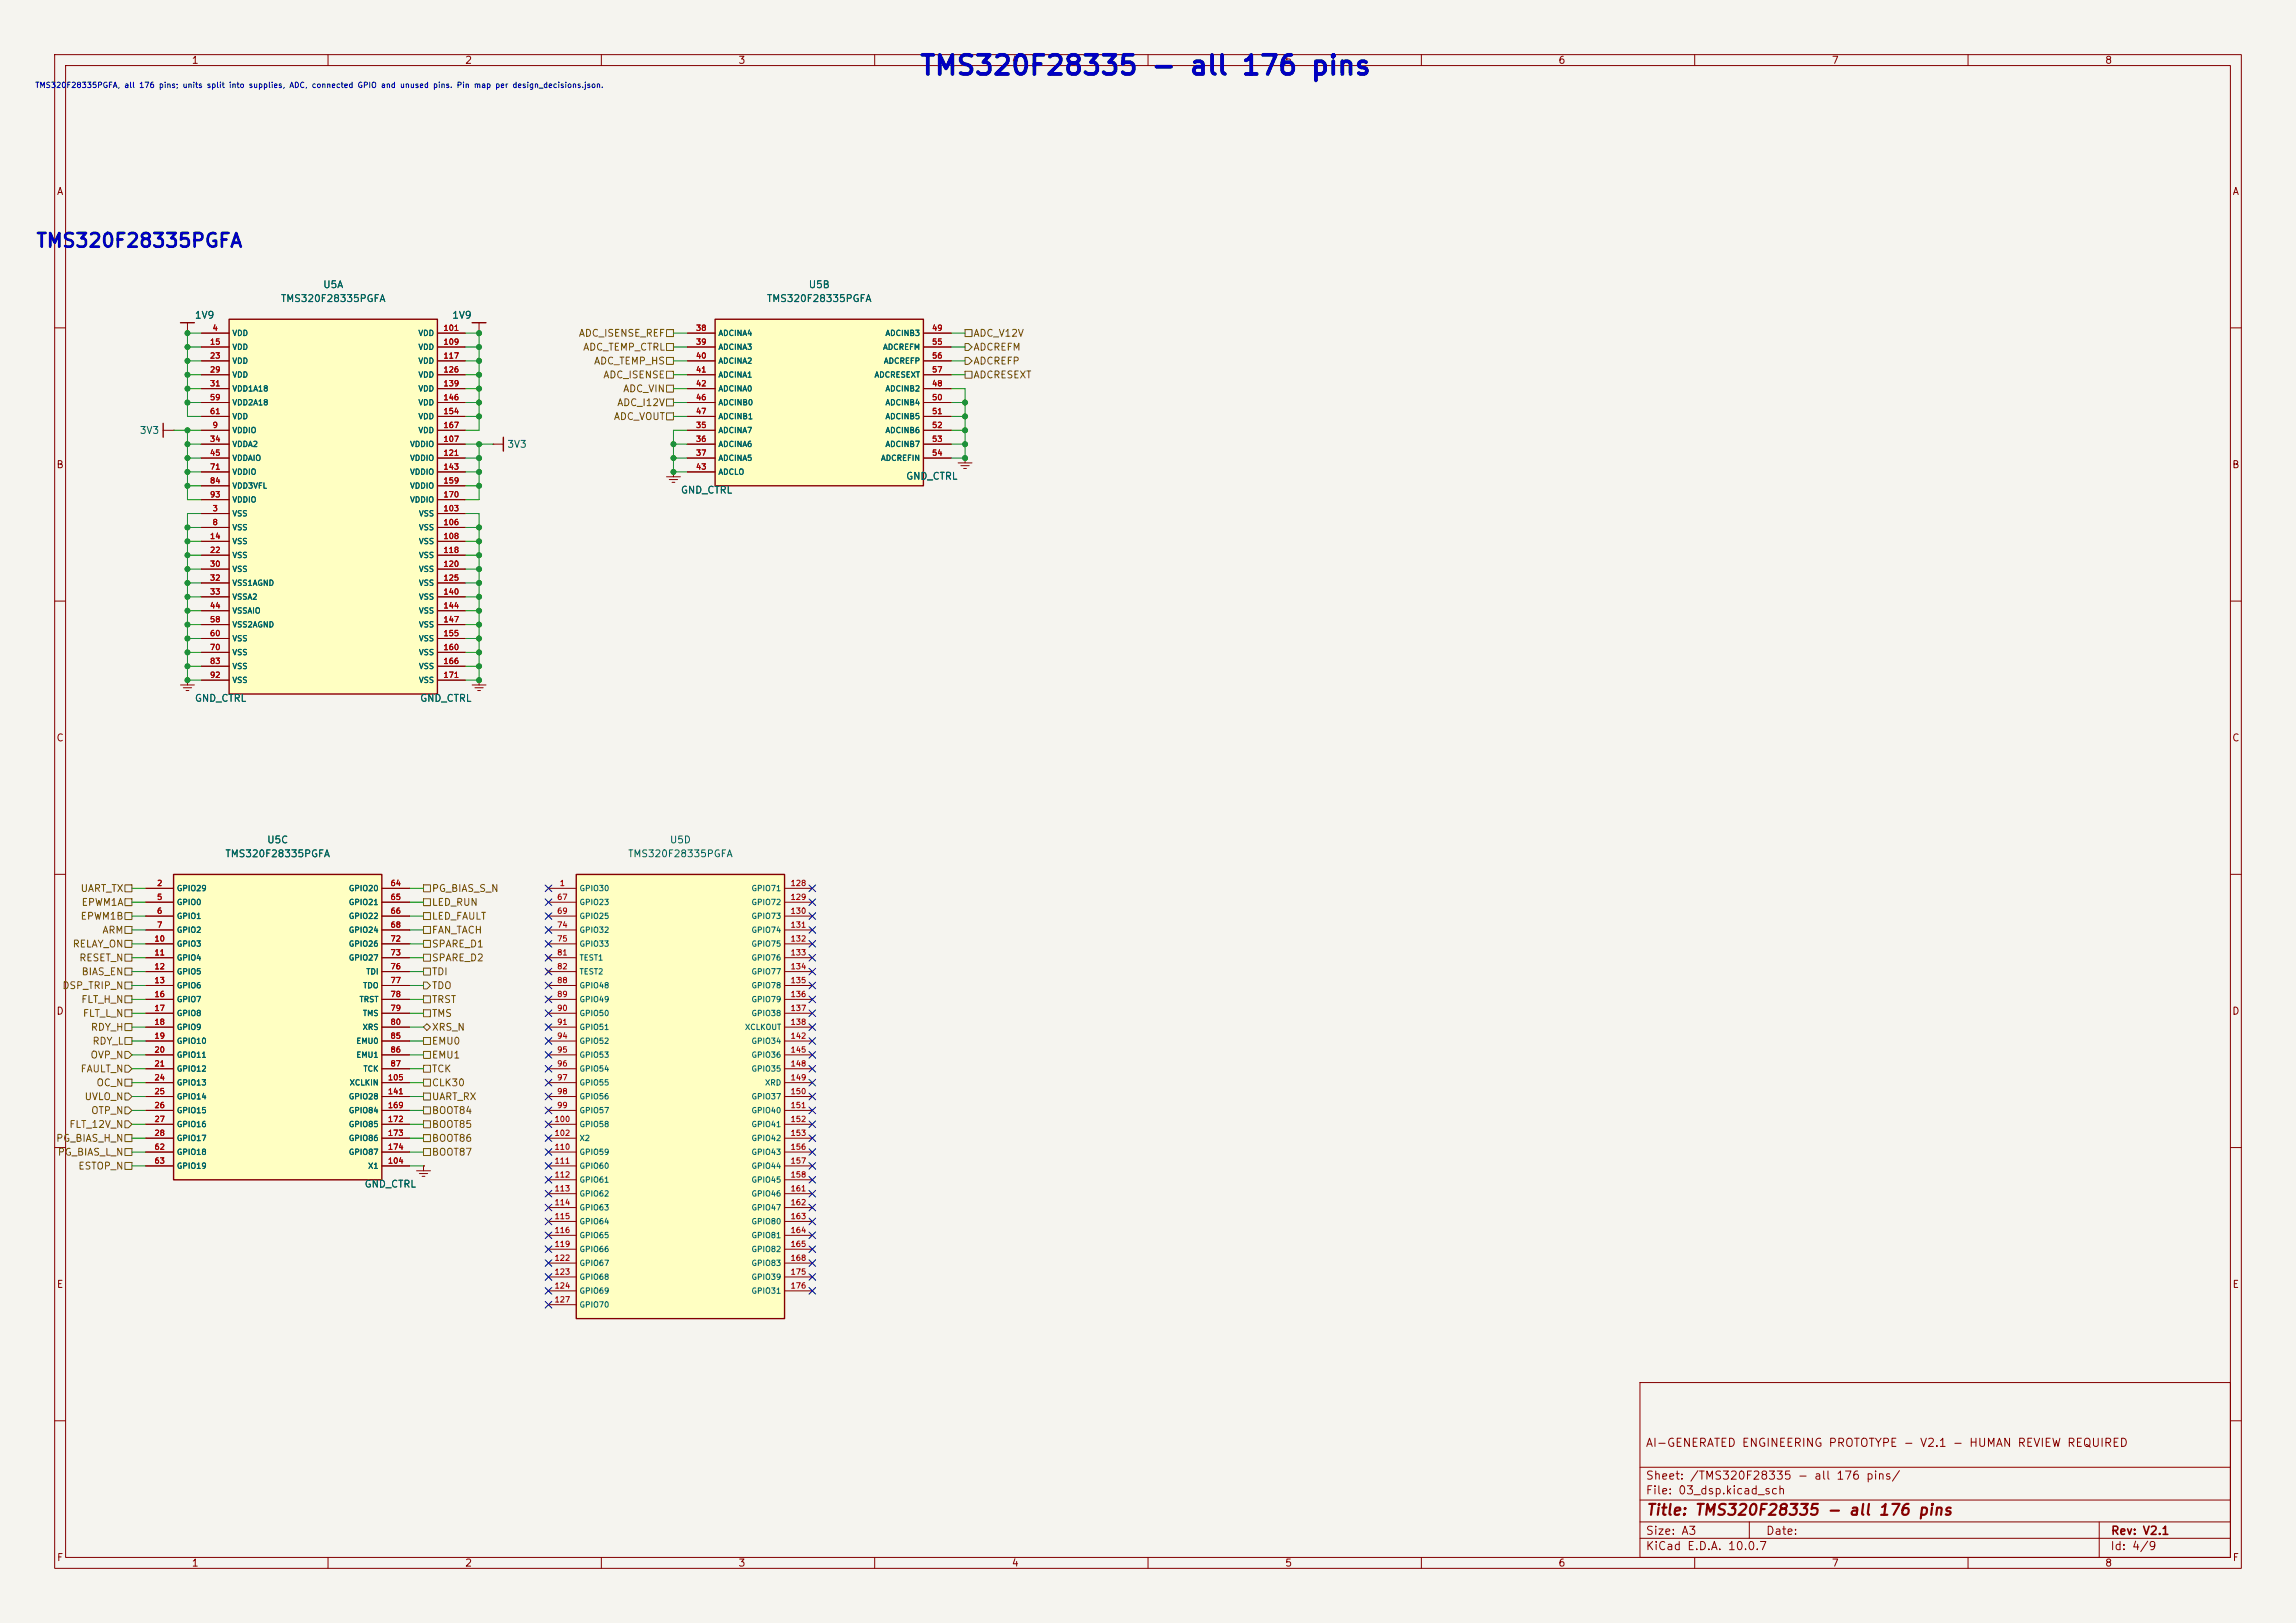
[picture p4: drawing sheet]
<svg xmlns="http://www.w3.org/2000/svg" width="420mm" height="297mm" viewBox="0 0 420 297" stroke-linecap="round" stroke-linejoin="round" font-family="sans-serif">
<defs><g id="words">
<text font-size="3.5" fill="#0000c2" x="168" y="14.6">TMS320F28335 - all 176 pins</text>
<text font-size="2.5" fill="#0000c2" x="6.4" y="45.9">TMS320F28335PGFA</text>
<text font-size="2" fill="#840000" x="301" y="277.8">Title: TMS320F28335 - all 176 pins</text>
<g font-size="1.5" fill="#840000">
<text x="300.9" y="265.1">AI-GENERATED ENGINEERING PROTOTYPE - V2.1 - HUMAN REVIEW REQUIRED</text>
<text x="300.9" y="273.8">File: 03_dsp.kicad_sch</text>
<text x="300.9" y="271.1">Sheet: /TMS320F28335 - all 176 pins/</text>
<text x="300.9" y="281.2">Size: A3</text>
<text x="322.9" y="281.2">Date:</text>
<text x="386" y="281.2">Rev: V2.1</text>
<text x="300.9" y="284">KiCad E.D.A. 10.0.7</text>
<text x="385.9" y="284">Id: 4/9</text>
</g>
<g font-size="1.3" fill="#840000">
<text x="35" y="12">1</text>
<text x="85" y="12">2</text>
<text x="135" y="12">3</text>
<text x="185" y="12">4</text>
<text x="235" y="12">5</text>
<text x="285" y="12">6</text>
<text x="335" y="12">7</text>
<text x="385" y="12">8</text>
<text x="10.3" y="36">A</text>
<text x="408.3" y="36">A</text>
<text x="10.2" y="86">B</text>
<text x="408.2" y="86">B</text>
<text x="10.2" y="136">C</text>
<text x="408.2" y="136">C</text>
<text x="10.2" y="186">D</text>
<text x="408.2" y="186">D</text>
<text x="10.3" y="236">E</text>
<text x="408.3" y="236">E</text>
<text x="10.3" y="286">F</text>
<text x="35" y="287">1</text>
<text x="85" y="287">2</text>
<text x="135" y="287">3</text>
<text x="185" y="287">4</text>
<text x="235" y="287">5</text>
<text x="285" y="287">6</text>
<text x="335" y="287">7</text>
<text x="385" y="287">8</text>
<text x="408.3" y="286">F</text>
</g>
<g font-size="1.3" fill="#006464">
<text x="59" y="53">U5A</text>
<text x="147.8" y="53">U5B</text>
<text x="35.5" y="58.6">1V9</text>
<text x="51.3" y="55.6">TMS320F28335PGFA</text>
<text x="82.6" y="58.6">1V9</text>
<text x="140.2" y="55.6">TMS320F28335PGFA</text>
<text x="25.5" y="79.7">3V3</text>
<text x="92.7" y="82.2">3V3</text>
<text x="165.6" y="88.1">GND_CTRL</text>
<text x="124.4" y="90.6">GND_CTRL</text>
<text x="35.5" y="128.7">GND_CTRL</text>
<text x="76.7" y="128.7">GND_CTRL</text>
<text x="48.8" y="154.6">U5C</text>
<text x="122.4" y="154.6">U5D</text>
<text x="41.1" y="157.2">TMS320F28335PGFA</text>
<text x="114.8" y="157.2">TMS320F28335PGFA</text>
<text x="66.6" y="217.6">GND_CTRL</text>
</g>
<g font-size="1.3" fill="#725600">
<text x="105.8" y="61.9">ADC_ISENSE_REF</text>
<text x="106.6" y="64.5">ADC_TEMP_CTRL</text>
<text x="178" y="64.5">ADCREFM</text>
<text x="178" y="61.9">ADC_V12V</text>
<text x="108.6" y="67">ADC_TEMP_HS</text>
<text x="110.3" y="69.5">ADC_ISENSE</text>
<text x="178" y="67">ADCREFP</text>
<text x="178" y="69.5">ADCRESEXT</text>
<text x="112.2" y="77.2">ADC_VOUT</text>
<text x="112.8" y="74.6">ADC_I12V</text>
<text x="113.9" y="72.1">ADC_VIN</text>
<text x="14.6" y="163.5">UART_TX</text>
<text x="14.8" y="166.1">EPWM1A</text>
<text x="78.9" y="163.5">PG_BIAS_S_N</text>
<text x="78.9" y="166.1">LED_RUN</text>
<text x="13.2" y="173.7">RELAY_ON</text>
<text x="14.6" y="168.6">EPWM1B</text>
<text x="18.6" y="171.1">ARM</text>
<text x="78.9" y="168.6">LED_FAULT</text>
<text x="78.9" y="173.7">SPARE_D1</text>
<text x="78.9" y="171.1">FAN_TACH</text>
<text x="14.4" y="176.2">RESET_N</text>
<text x="14.8" y="178.8">BIAS_EN</text>
<text x="78.9" y="176.2">SPARE_D2</text>
<text x="78.9" y="178.8">TDI</text>
<text x="11.3" y="181.3">DSP_TRIP_N</text>
<text x="14.8" y="183.8">FLT_H_N</text>
<text x="78.9" y="181.3">TDO</text>
<text x="78.9" y="183.8">TRST</text>
<text x="15.1" y="186.4">FLT_L_N</text>
<text x="16.5" y="188.9">RDY_H</text>
<text x="16.8" y="191.5">RDY_L</text>
<text x="78.9" y="188.9">XRS_N</text>
<text x="78.9" y="191.5">EMU0</text>
<text x="78.9" y="186.4">TMS</text>
<text x="14.6" y="196.5">FAULT_N</text>
<text x="16.5" y="194">OVP_N</text>
<text x="78.9" y="194">EMU1</text>
<text x="78.9" y="196.5">TCK</text>
<text x="15.4" y="201.6">UVLO_N</text>
<text x="17.5" y="199.1">OC_N</text>
<text x="78.9" y="199.1">CLK30</text>
<text x="78.9" y="201.6">UART_RX</text>
<text x="10.2" y="209.2">PG_BIAS_H_N</text>
<text x="12.6" y="206.7">FLT_12V_N</text>
<text x="16.6" y="204.2">OTP_N</text>
<text x="78.9" y="204.2">BOOT84</text>
<text x="78.9" y="206.7">BOOT85</text>
<text x="78.9" y="209.2">BOOT86</text>
<text x="10.5" y="211.8">PG_BIAS_L_N</text>
<text x="14.2" y="214.3">ESTOP_N</text>
<text x="78.9" y="211.8">BOOT87</text>
</g>
<text font-size="1" fill="#0000c2" x="6.4" y="16.3">TMS320F28335PGFA, all 176 pins; units split into supplies, ADC, connected GPIO and unused pins. Pin map per design_decisions.json.</text>
<g font-size="1" fill="#a90000">
<text x="38.3" y="63.3">15</text>
<text x="38.3" y="65.9">23</text>
<text x="38.8" y="60.8">4</text>
<text x="81" y="60.8">101</text>
<text x="81" y="63.3">109</text>
<text x="81" y="65.9">117</text>
<text x="127.2" y="60.8">38</text>
<text x="127.2" y="63.3">39</text>
<text x="127.2" y="65.9">40</text>
<text x="170.4" y="60.8">49</text>
<text x="170.4" y="63.3">55</text>
<text x="170.4" y="65.9">56</text>
<text x="38.3" y="68.4">29</text>
<text x="38.3" y="70.9">31</text>
<text x="81" y="68.4">126</text>
<text x="81" y="70.9">139</text>
<text x="127.2" y="68.4">41</text>
<text x="127.2" y="70.9">42</text>
<text x="170.4" y="70.9">48</text>
<text x="170.4" y="68.4">57</text>
<text x="38.3" y="73.5">59</text>
<text x="38.3" y="76">61</text>
<text x="81" y="73.5">146</text>
<text x="81" y="76">154</text>
<text x="127.2" y="73.5">46</text>
<text x="127.2" y="76">47</text>
<text x="170.4" y="73.5">50</text>
<text x="170.4" y="76">51</text>
<text x="38.3" y="81.1">34</text>
<text x="38.3" y="83.6">45</text>
<text x="38.8" y="78.6">9</text>
<text x="81" y="81.1">107</text>
<text x="81" y="83.6">121</text>
<text x="81" y="78.6">167</text>
<text x="127.2" y="78.6">35</text>
<text x="127.2" y="81.1">36</text>
<text x="127.2" y="83.6">37</text>
<text x="170.4" y="78.6">52</text>
<text x="170.4" y="81.1">53</text>
<text x="170.4" y="83.6">54</text>
<text x="38.3" y="86.2">71</text>
<text x="38.3" y="88.7">84</text>
<text x="81" y="86.2">143</text>
<text x="81" y="88.7">159</text>
<text x="127.2" y="86.2">43</text>
<text x="38.3" y="91.3">93</text>
<text x="38.8" y="93.8">3</text>
<text x="81" y="93.8">103</text>
<text x="81" y="91.3">170</text>
<text x="38.3" y="98.9">14</text>
<text x="38.3" y="101.4">22</text>
<text x="38.8" y="96.3">8</text>
<text x="81" y="96.3">106</text>
<text x="81" y="98.9">108</text>
<text x="81" y="101.4">118</text>
<text x="38.3" y="104">30</text>
<text x="38.3" y="106.5">32</text>
<text x="81" y="104">120</text>
<text x="81" y="106.5">125</text>
<text x="38.3" y="109">33</text>
<text x="38.3" y="111.6">44</text>
<text x="81" y="109">140</text>
<text x="81" y="111.6">144</text>
<text x="38.3" y="114.1">58</text>
<text x="38.3" y="116.7">60</text>
<text x="38.3" y="119.2">70</text>
<text x="81" y="114.1">147</text>
<text x="81" y="116.7">155</text>
<text x="81" y="119.2">160</text>
<text x="38.3" y="121.7">83</text>
<text x="38.3" y="124.3">92</text>
<text x="81" y="121.7">166</text>
<text x="81" y="124.3">171</text>
<text x="28.6" y="162.4">2</text>
<text x="28.6" y="164.9">5</text>
<text x="28.6" y="167.5">6</text>
<text x="71.3" y="162.4">64</text>
<text x="71.3" y="164.9">65</text>
<text x="71.3" y="167.5">66</text>
<text x="101.8" y="164.9">67</text>
<text x="101.8" y="167.5">69</text>
<text x="102.3" y="162.4">1</text>
<text x="144.5" y="162.4">128</text>
<text x="144.5" y="164.9">129</text>
<text x="144.5" y="167.5">130</text>
<text x="28.2" y="172.5">10</text>
<text x="28.6" y="170">7</text>
<text x="71.3" y="170">68</text>
<text x="71.3" y="172.5">72</text>
<text x="101.8" y="170">74</text>
<text x="101.8" y="172.5">75</text>
<text x="144.5" y="170">131</text>
<text x="144.5" y="172.5">132</text>
<text x="28.2" y="175.1">11</text>
<text x="28.2" y="177.6">12</text>
<text x="71.3" y="175.1">73</text>
<text x="71.3" y="177.6">76</text>
<text x="101.8" y="175.1">81</text>
<text x="101.8" y="177.6">82</text>
<text x="144.5" y="175.1">133</text>
<text x="144.5" y="177.6">134</text>
<text x="28.2" y="180.2">13</text>
<text x="28.2" y="182.7">16</text>
<text x="28.2" y="185.2">17</text>
<text x="71.3" y="180.2">77</text>
<text x="71.3" y="182.7">78</text>
<text x="71.3" y="185.2">79</text>
<text x="101.8" y="180.2">88</text>
<text x="101.8" y="182.7">89</text>
<text x="101.8" y="185.2">90</text>
<text x="144.5" y="180.2">135</text>
<text x="144.5" y="182.7">136</text>
<text x="144.5" y="185.2">137</text>
<text x="28.2" y="187.8">18</text>
<text x="28.2" y="190.3">19</text>
<text x="71.3" y="187.8">80</text>
<text x="71.3" y="190.3">85</text>
<text x="101.8" y="187.8">91</text>
<text x="101.8" y="190.3">94</text>
<text x="144.5" y="187.8">138</text>
<text x="144.5" y="190.3">142</text>
<text x="28.2" y="192.9">20</text>
<text x="28.2" y="195.4">21</text>
<text x="28.2" y="197.9">24</text>
<text x="70.9" y="197.9">105</text>
<text x="71.3" y="192.9">86</text>
<text x="71.3" y="195.4">87</text>
<text x="101.8" y="192.9">95</text>
<text x="101.8" y="195.4">96</text>
<text x="101.8" y="197.9">97</text>
<text x="144.5" y="192.9">145</text>
<text x="144.5" y="195.4">148</text>
<text x="144.5" y="197.9">149</text>
<text x="28.2" y="200.5">25</text>
<text x="28.2" y="203">26</text>
<text x="70.9" y="200.5">141</text>
<text x="70.9" y="203">169</text>
<text x="101.8" y="200.5">98</text>
<text x="101.8" y="203">99</text>
<text x="144.5" y="200.5">150</text>
<text x="144.5" y="203">151</text>
<text x="28.2" y="205.6">27</text>
<text x="28.2" y="208.1">28</text>
<text x="70.9" y="205.6">172</text>
<text x="70.9" y="208.1">173</text>
<text x="101.3" y="205.6">100</text>
<text x="101.3" y="208.1">102</text>
<text x="144.5" y="205.6">152</text>
<text x="144.5" y="208.1">153</text>
<text x="28.2" y="210.6">62</text>
<text x="28.2" y="213.2">63</text>
<text x="70.9" y="213.2">104</text>
<text x="70.9" y="210.6">174</text>
<text x="101.3" y="210.6">110</text>
<text x="101.3" y="213.2">111</text>
<text x="101.3" y="215.7">112</text>
<text x="144.5" y="210.6">156</text>
<text x="144.5" y="213.2">157</text>
<text x="144.5" y="215.7">158</text>
<text x="101.3" y="218.3">113</text>
<text x="101.3" y="220.8">114</text>
<text x="144.5" y="218.3">161</text>
<text x="144.5" y="220.8">162</text>
<text x="101.3" y="223.3">115</text>
<text x="101.3" y="225.9">116</text>
<text x="144.5" y="223.3">163</text>
<text x="144.5" y="225.9">164</text>
<text x="101.3" y="228.4">119</text>
<text x="101.3" y="231">122</text>
<text x="101.3" y="233.5">123</text>
<text x="144.5" y="228.4">165</text>
<text x="144.5" y="231">168</text>
<text x="144.5" y="233.5">175</text>
<text x="101.3" y="236">124</text>
<text x="101.3" y="238.6">127</text>
<text x="144.5" y="236">176</text>
</g>
<g font-size="1" fill="#006464">
<text x="42.4" y="61.7">VDD</text>
<text x="42.4" y="64.3">VDD</text>
<text x="76.4" y="61.7">VDD</text>
<text x="76.4" y="64.3">VDD</text>
<text x="131.3" y="61.7">ADCINA4</text>
<text x="131.3" y="64.3">ADCINA3</text>
<text x="161.4" y="64.3">ADCREFM</text>
<text x="161.9" y="61.7">ADCINB3</text>
<text x="42.4" y="66.8">VDD</text>
<text x="42.4" y="69.3">VDD</text>
<text x="42.4" y="71.9">VDD1A18</text>
<text x="76.4" y="66.8">VDD</text>
<text x="76.4" y="69.3">VDD</text>
<text x="76.4" y="71.9">VDD</text>
<text x="131.3" y="66.8">ADCINA2</text>
<text x="131.3" y="69.3">ADCINA1</text>
<text x="131.3" y="71.9">ADCINA0</text>
<text x="159.9" y="69.3">ADCRESEXT</text>
<text x="161.6" y="66.8">ADCREFP</text>
<text x="161.9" y="71.9">ADCINB2</text>
<text x="42.4" y="74.4">VDD2A18</text>
<text x="42.4" y="77">VDD</text>
<text x="76.4" y="74.4">VDD</text>
<text x="76.4" y="77">VDD</text>
<text x="131.3" y="74.4">ADCINB0</text>
<text x="131.3" y="77">ADCINB1</text>
<text x="161.9" y="74.4">ADCINB4</text>
<text x="161.9" y="77">ADCINB5</text>
<text x="42.4" y="79.5">VDDIO</text>
<text x="42.4" y="82">VDDA2</text>
<text x="74.9" y="82">VDDIO</text>
<text x="76.4" y="79.5">VDD</text>
<text x="131.3" y="79.5">ADCINA7</text>
<text x="131.3" y="82">ADCINA6</text>
<text x="161.9" y="79.5">ADCINB6</text>
<text x="161.9" y="82">ADCINB7</text>
<text x="42.4" y="84.6">VDDAIO</text>
<text x="42.4" y="87.1">VDDIO</text>
<text x="42.4" y="89.7">VDD3VFL</text>
<text x="74.9" y="84.6">VDDIO</text>
<text x="74.9" y="87.1">VDDIO</text>
<text x="74.9" y="89.7">VDDIO</text>
<text x="131.3" y="84.6">ADCINA5</text>
<text x="131.3" y="87.1">ADCLO</text>
<text x="161.1" y="84.6">ADCREFIN</text>
<text x="42.4" y="94.7">VSS</text>
<text x="42.4" y="92.2">VDDIO</text>
<text x="74.9" y="92.2">VDDIO</text>
<text x="76.5" y="94.7">VSS</text>
<text x="42.4" y="97.3">VSS</text>
<text x="42.4" y="99.8">VSS</text>
<text x="76.5" y="97.3">VSS</text>
<text x="76.5" y="99.8">VSS</text>
<text x="42.4" y="102.4">VSS</text>
<text x="42.4" y="104.9">VSS</text>
<text x="42.4" y="107.4">VSS1AGND</text>
<text x="76.5" y="102.4">VSS</text>
<text x="76.5" y="104.9">VSS</text>
<text x="76.5" y="107.4">VSS</text>
<text x="42.4" y="110">VSSA2</text>
<text x="42.4" y="112.5">VSSAIO</text>
<text x="76.5" y="110">VSS</text>
<text x="76.5" y="112.5">VSS</text>
<text x="42.4" y="115.1">VSS2AGND</text>
<text x="42.4" y="117.6">VSS</text>
<text x="76.5" y="115.1">VSS</text>
<text x="76.5" y="117.6">VSS</text>
<text x="42.4" y="120.1">VSS</text>
<text x="42.4" y="122.7">VSS</text>
<text x="42.4" y="125.2">VSS</text>
<text x="76.5" y="120.1">VSS</text>
<text x="76.5" y="122.7">VSS</text>
<text x="76.5" y="125.2">VSS</text>
<text x="32.3" y="163.3">GPIO29</text>
<text x="32.3" y="165.9">GPIO0</text>
<text x="63.7" y="163.3">GPIO20</text>
<text x="63.7" y="165.9">GPIO21</text>
<text x="105.9" y="163.3">GPIO30</text>
<text x="105.9" y="165.9">GPIO23</text>
<text x="137.4" y="163.3">GPIO71</text>
<text x="137.4" y="165.9">GPIO72</text>
<text x="32.3" y="168.4">GPIO1</text>
<text x="32.3" y="170.9">GPIO2</text>
<text x="32.3" y="173.5">GPIO3</text>
<text x="63.7" y="168.4">GPIO22</text>
<text x="63.7" y="170.9">GPIO24</text>
<text x="63.7" y="173.5">GPIO26</text>
<text x="105.9" y="168.4">GPIO25</text>
<text x="105.9" y="170.9">GPIO32</text>
<text x="105.9" y="173.5">GPIO33</text>
<text x="137.4" y="168.4">GPIO73</text>
<text x="137.4" y="170.9">GPIO74</text>
<text x="137.4" y="173.5">GPIO75</text>
<text x="32.3" y="176">GPIO4</text>
<text x="32.3" y="178.6">GPIO5</text>
<text x="63.7" y="176">GPIO27</text>
<text x="66.9" y="178.6">TDI</text>
<text x="105.9" y="176">TEST1</text>
<text x="105.9" y="178.6">TEST2</text>
<text x="137.4" y="176">GPIO76</text>
<text x="137.4" y="178.6">GPIO77</text>
<text x="32.3" y="181.1">GPIO6</text>
<text x="32.3" y="183.6">GPIO7</text>
<text x="65.7" y="183.6">TRST</text>
<text x="66.3" y="181.1">TDO</text>
<text x="105.9" y="181.1">GPIO48</text>
<text x="105.9" y="183.6">GPIO49</text>
<text x="137.4" y="181.1">GPIO78</text>
<text x="137.4" y="183.6">GPIO79</text>
<text x="32.3" y="186.2">GPIO8</text>
<text x="32.3" y="188.7">GPIO9</text>
<text x="32.3" y="191.3">GPIO10</text>
<text x="65.1" y="191.3">EMU0</text>
<text x="66.2" y="188.7">XRS</text>
<text x="66.3" y="186.2">TMS</text>
<text x="105.9" y="186.2">GPIO50</text>
<text x="105.9" y="188.7">GPIO51</text>
<text x="105.9" y="191.3">GPIO52</text>
<text x="136.2" y="188.7">XCLKOUT</text>
<text x="137.4" y="186.2">GPIO38</text>
<text x="137.4" y="191.3">GPIO34</text>
<text x="32.3" y="193.8">GPIO11</text>
<text x="32.3" y="196.3">GPIO12</text>
<text x="65.1" y="193.8">EMU1</text>
<text x="66.4" y="196.3">TCK</text>
<text x="105.9" y="193.8">GPIO53</text>
<text x="105.9" y="196.3">GPIO54</text>
<text x="137.4" y="193.8">GPIO36</text>
<text x="137.4" y="196.3">GPIO35</text>
<text x="32.3" y="198.9">GPIO13</text>
<text x="32.3" y="201.4">GPIO14</text>
<text x="32.3" y="204">GPIO15</text>
<text x="63.7" y="201.4">GPIO28</text>
<text x="63.7" y="204">GPIO84</text>
<text x="63.9" y="198.9">XCLKIN</text>
<text x="105.9" y="198.9">GPIO55</text>
<text x="105.9" y="201.4">GPIO56</text>
<text x="105.9" y="204">GPIO57</text>
<text x="137.4" y="201.4">GPIO37</text>
<text x="137.4" y="204">GPIO40</text>
<text x="139.8" y="198.9">XRD</text>
<text x="32.3" y="206.5">GPIO16</text>
<text x="32.3" y="209">GPIO17</text>
<text x="63.7" y="206.5">GPIO85</text>
<text x="63.7" y="209">GPIO86</text>
<text x="105.9" y="206.5">GPIO58</text>
<text x="105.9" y="209">X2</text>
<text x="137.4" y="206.5">GPIO41</text>
<text x="137.4" y="209">GPIO42</text>
<text x="32.3" y="211.6">GPIO18</text>
<text x="32.3" y="214.1">GPIO19</text>
<text x="63.7" y="211.6">GPIO87</text>
<text x="67.2" y="214.1">X1</text>
<text x="105.9" y="211.6">GPIO59</text>
<text x="105.9" y="214.1">GPIO60</text>
<text x="137.4" y="211.6">GPIO43</text>
<text x="137.4" y="214.1">GPIO44</text>
<text x="105.9" y="216.7">GPIO61</text>
<text x="105.9" y="219.2">GPIO62</text>
<text x="105.9" y="221.7">GPIO63</text>
<text x="137.4" y="216.7">GPIO45</text>
<text x="137.4" y="219.2">GPIO46</text>
<text x="137.4" y="221.7">GPIO47</text>
<text x="105.9" y="224.3">GPIO64</text>
<text x="105.9" y="226.8">GPIO65</text>
<text x="137.4" y="224.3">GPIO80</text>
<text x="137.4" y="226.8">GPIO81</text>
<text x="105.9" y="229.4">GPIO66</text>
<text x="105.9" y="231.9">GPIO67</text>
<text x="137.4" y="229.4">GPIO82</text>
<text x="137.4" y="231.9">GPIO83</text>
<text x="105.9" y="234.4">GPIO68</text>
<text x="105.9" y="237">GPIO69</text>
<text x="105.9" y="239.5">GPIO70</text>
<text x="137.4" y="234.4">GPIO39</text>
<text x="137.4" y="237">GPIO31</text>
</g>
</g></defs>
<path d="M0 0h420v297h-420z" fill="#f5f4ef" stroke="#f5f4ef" stroke-width=".18"/>
<g fill="none" stroke="#840000" stroke-width=".18">
<path d="M10 10h400v277h-400zM12 12h396v273h-396zM60 10v2M110 10v2M160 10v2M210 10v2M260 10v2M310 10v2M360 10v2M34.3 59.1v1.9M87.6 59.1v1.9M10 60h2"/>
<path d="M34.3 61h.1M87.6 61h.1M408 60h2M121.9 87.2h2.6M122.4 87.8h1.6M122.9 88.3h.5M123.2 86.4h.1M123.2 86.4v.8M10 110h2M408 110h2M10 160h2M408 160h2"/>
<path d="M10 210h2M408 210h2M300 253h108v32h-108zM10 260h2M300 278.5h108M300 274.5h108M300 268.5h108M320 278.5v3M384 278.5v6.5M408 260h2M60 285v2M110 285v2"/>
<path d="M160 285v2M210 285v2M260 285v2M300 281.5h108M310 285v2M360 285v2"/>
</g>
<path d="M33 59.1h2.6M86.4 59.1h2.5" fill="none" stroke="#840000" stroke-width=".25"/>
<path d="M41.9 58.4h38.1v68.6h-38.1z" fill="#ffffc2"/>
<path d="M41.9 58.4h38.1v68.6h-38.1z" fill="none" stroke="#840000" stroke-width=".25"/>
<g fill="none" stroke="#840000" stroke-width=".18">
<path d="M36.8 61h5.1M36.8 78.7h5.1M36.8 63.5h5.1M36.8 66h5.1M36.8 68.6h5.1M36.8 71.1h5.1M36.8 73.7h5.1M36.8 76.2h5.1M80 61h5.1M80 78.7h5.1M80 63.5h5.1M80 66h5.1"/>
<path d="M80 68.6h5.1M80 71.1h5.1M80 73.7h5.1M80 76.2h5.1M36.8 94h5.1M36.8 96.5h5.1M36.8 99.1h5.1M36.8 81.3h5.1M36.8 83.8h5.1M36.8 86.4h5.1M36.8 88.9h5.1M36.8 91.4h5.1"/>
<path d="M80 94h5.1M80 96.5h5.1M80 99.1h5.1M80 81.3h5.1M80 83.8h5.1M80 86.4h5.1M80 88.9h5.1M80 91.4h5.1M36.8 101.6h5.1M36.8 104.1h5.1M36.8 106.7h5.1M36.8 109.2h5.1"/>
<path d="M36.8 111.8h5.1M36.8 114.3h5.1M36.8 116.8h5.1M36.8 119.4h5.1M80 101.6h5.1M80 104.1h5.1M80 106.7h5.1M80 109.2h5.1M80 111.8h5.1M80 114.3h5.1M80 116.8h5.1M80 119.4h5.1"/>
<path d="M36.8 121.9h5.1M36.8 124.5h5.1M80 121.9h5.1M80 124.5h5.1"/>
</g>
<path d="M31.7 160h38.1v55.9h-38.1z" fill="#ffffc2"/>
<path d="M29.8 77.5v2.5M92.1 80v2.6M31.7 160h38.1v55.9h-38.1z" fill="none" stroke="#840000" stroke-width=".25"/>
<g fill="none" stroke="#840000" stroke-width=".18">
<path d="M29.8 78.7h1.9M31.7 78.7h.1M90.2 81.3h.1M90.2 81.3h1.9M26.7 162.6h5M26.7 165.1h5M26.7 167.6h5M26.7 170.2h5M26.7 172.7h5M26.7 175.3h5M26.7 177.8h5M69.8 162.6h5.1"/>
<path d="M69.8 165.1h5.1M69.8 167.6h5.1M69.8 170.2h5.1M69.8 172.7h5.1M69.8 175.3h5.1M69.8 177.8h5.1M26.7 180.3h5M26.7 182.9h5M26.7 185.4h5M26.7 188h5M26.7 190.5h5M26.7 193h5"/>
<path d="M26.7 195.6h5M26.7 198.1h5M69.8 180.3h5.1M69.8 182.9h5.1M69.8 185.4h5.1M69.8 188h5.1M69.8 190.5h5.1M69.8 193h5.1M69.8 195.6h5.1M69.8 198.1h5.1M26.7 200.7h5M26.7 203.2h5"/>
<path d="M26.7 205.7h5M26.7 208.3h5M26.7 210.8h5M26.7 213.4h5M69.8 200.7h5.1M69.8 203.2h5.1M69.8 205.7h5.1M69.8 208.3h5.1M69.8 210.8h5.1M69.8 213.4h5.1"/>
</g>
<path d="M130.8 58.4h38.1v30.5h-38.1z" fill="#ffffc2"/>
<path d="M130.8 58.4h38.1v30.5h-38.1z" fill="none" stroke="#840000" stroke-width=".25"/>
<g fill="none" stroke="#840000" stroke-width=".18">
<path d="M125.7 78.7h5.1M125.7 61h5.1M125.7 63.5h5.1M125.7 66h5.1M125.7 68.6h5.1M125.7 71.1h5.1M125.7 73.7h5.1M125.7 76.2h5.1M168.9 78.7h5.1M168.9 61h5.1M168.9 63.5h5.1M168.9 66h5.1"/>
<path d="M168.9 68.6h5.1M168.9 71.1h5.1M168.9 73.7h5.1M168.9 76.2h5.1M125.7 81.3h5.1M125.7 83.8h5.1M125.7 86.4h5.1M168.9 81.3h5.1M168.9 83.8h5.1M175.3 84.7h2.5M175.8 85.2h1.5M176.3 85.7h.5"/>
<path d="M176.5 83.8h.1M176.5 83.8v.9M33 125.3h2.6M33.5 125.9h1.6M34 126.4h.5M34.3 124.5h.1M34.3 124.5v.8"/>
</g>
<path d="M105.4 160h38.1v81.3h-38.1z" fill="#ffffc2"/>
<path d="M105.4 160h38.1v81.3h-38.1z" fill="none" stroke="#840000" stroke-width=".25"/>
<g fill="none" stroke="#840000" stroke-width=".18">
<path d="M34.3 61h.1M36.8 78.7h5.1M36.8 61h5.1M36.8 63.5h5.1M36.8 66h5.1M36.8 68.6h5.1M36.8 71.1h5.1M36.8 73.7h5.1M36.8 76.2h5.1M80 78.7h5.1M80 61h5.1M80 63.5h5.1"/>
<path d="M80 66h5.1M80 68.6h5.1M80 71.1h5.1M80 73.7h5.1M80 76.2h5.1M87.6 61h.1M125.7 78.7h5.1M125.7 61h5.1M125.7 63.5h5.1M125.7 66h5.1M125.7 68.6h5.1M125.7 71.1h5.1"/>
<path d="M125.7 73.7h5.1M125.7 76.2h5.1M168.9 78.7h5.1M168.9 61h5.1M168.9 63.5h5.1M168.9 66h5.1M168.9 68.6h5.1M168.9 71.1h5.1M168.9 73.7h5.1M168.9 76.2h5.1M36.8 81.3h5.1M36.8 83.8h5.1"/>
<path d="M36.8 86.4h5.1M36.8 94h5.1M36.8 96.5h5.1M36.8 99.1h5.1M36.8 88.9h5.1M36.8 91.4h5.1M80 81.3h5.1M80 83.8h5.1M80 86.4h5.1M80 94h5.1M80 96.5h5.1M80 99.1h5.1"/>
<path d="M80 88.9h5.1M80 91.4h5.1M123.2 86.4h.1M125.7 81.3h5.1M125.7 83.8h5.1M125.7 86.4h5.1M168.9 81.3h5.1M168.9 83.8h5.1M176.5 83.8h.1M36.8 101.6h5.1M36.8 104.1h5.1M36.8 106.7h5.1"/>
<path d="M36.8 109.2h5.1M36.8 111.8h5.1M36.8 114.3h5.1M36.8 116.8h5.1M36.8 119.4h5.1M80 101.6h5.1M80 104.1h5.1M80 106.7h5.1M80 109.2h5.1M80 111.8h5.1M80 114.3h5.1M80 116.8h5.1"/>
<path d="M80 119.4h5.1M34.3 124.5h.1M36.8 121.9h5.1M36.8 124.5h5.1M80 121.9h5.1M80 124.5h5.1M86.4 125.3h2.5M86.9 125.9h1.5M87.4 126.4h.5M87.6 124.5h.1M87.6 124.5v.8M26.7 162.6h5"/>
<path d="M26.7 165.1h5M26.7 167.6h5M26.7 170.2h5M26.7 172.7h5M26.7 175.3h5M26.7 177.8h5M69.8 162.6h5.1M69.8 165.1h5.1M69.8 167.6h5.1M69.8 170.2h5.1M69.8 172.7h5.1M69.8 175.3h5.1"/>
<path d="M69.8 177.8h5.1M99.9 174.9l.8 .7M99.9 177.4l.8 .8M100.3 162.6h5.1M100.3 165.1h5.1M100.3 167.6h5.1M100.3 170.2h5.1M100.3 172.7h5.1M100.3 175.3h5.1M100.3 177.8h5.1M100.7 174.9l-.8 .7M100.7 177.4l-.8 .8"/>
<path d="M143.5 162.6h5.1M143.5 165.1h5.1M143.5 167.6h5.1M143.5 170.2h5.1M143.5 172.7h5.1M143.5 175.3h5.1M143.5 177.8h5.1M26.7 180.3h5M26.7 182.9h5M26.7 185.4h5M26.7 188h5M26.7 190.5h5"/>
<path d="M26.7 193h5M26.7 195.6h5M26.7 198.1h5M69.8 180.3h5.1M69.8 182.9h5.1M69.8 185.4h5.1M69.8 188h5.1M69.8 190.5h5.1M69.8 193h5.1M69.8 195.6h5.1M69.8 198.1h5.1M100.3 180.3h5.1"/>
<path d="M100.3 182.9h5.1M100.3 185.4h5.1M100.3 188h5.1M100.3 190.5h5.1M100.3 193h5.1M100.3 195.6h5.1M100.3 198.1h5.1M143.5 180.3h5.1M143.5 182.9h5.1M143.5 185.4h5.1M143.5 188h5.1M143.5 190.5h5.1"/>
<path d="M143.5 193h5.1M143.5 195.6h5.1M143.5 198.1h5.1M26.7 200.7h5M26.7 203.2h5M26.7 205.7h5M26.7 208.3h5M26.7 210.8h5M26.7 213.4h5M69.8 200.7h5.1M69.8 203.2h5.1M69.8 205.7h5.1"/>
<path d="M69.8 208.3h5.1M69.8 210.8h5.1M69.8 213.4h5.1M76.2 214.2h2.5M76.7 214.8h1.5M77.2 215.3h.5M77.5 213.4h.1M77.5 213.4v.8M100.3 200.7h5.1M100.3 203.2h5.1M100.3 205.7h5.1M100.3 208.3h5.1"/>
<path d="M100.3 210.8h5.1M100.3 213.4h5.1M100.3 215.9h5.1M100.3 218.4h5.1M143.5 200.7h5.1M143.5 203.2h5.1M143.5 205.7h5.1M143.5 208.3h5.1M143.5 210.8h5.1M143.5 213.4h5.1M143.5 215.9h5.1M143.5 218.4h5.1"/>
<path d="M100.3 221h5.1M100.3 223.5h5.1M100.3 226.1h5.1M100.3 228.6h5.1M100.3 231.1h5.1M100.3 233.7h5.1M100.3 236.2h5.1M100.3 238.8h5.1M143.5 221h5.1M143.5 223.5h5.1M143.5 226.1h5.1M143.5 228.6h5.1"/>
<path d="M143.5 231.1h5.1M143.5 233.7h5.1M143.5 236.2h5.1"/>
</g>
<g fill="none" stroke="#725600" stroke-width=".18">
<path d="M121.9 60.3h1.3v1.3h-1.3zM121.9 62.9h1.3v1.2h-1.3zM121.9 65.4h1.3v1.3h-1.3zM121.9 67.9h1.3v1.3h-1.3zM121.9 70.5h1.3v1.3h-1.3zM121.9 73h1.3v1.3h-1.3zM121.9 75.6h1.3v1.2h-1.3zM176.5 62.9h.7l.6 .6-.6 .6h-.7zM176.5 65.4h.7l.6 .6-.6 .7h-.7zM176.5 67.9h1.3v1.3h-1.3zM176.5 60.3h1.3v1.3h-1.3zM22.9 174.6h1.2v1.3h-1.2z"/>
<path d="M22.9 161.9h1.2v1.3h-1.2zM22.9 164.5h1.2v1.2h-1.2zM22.9 167h1.2v1.3h-1.2zM22.9 169.5h1.2v1.3h-1.2zM22.9 172.1h1.2v1.3h-1.2zM22.9 177.2h1.2v1.2h-1.2zM22.9 179.7h1.2v1.3h-1.2zM77.5 167h1.2v1.3h-1.2zM77.5 172.1h1.2v1.3h-1.2zM77.5 161.9h1.2v1.3h-1.2zM77.5 164.5h1.2v1.2h-1.2zM77.5 174.6h1.2v1.3h-1.2z"/>
<path d="M77.5 169.5h1.2v1.3h-1.2zM77.5 179.7h.6l.6 .6-.6 .7h-.6zM77.5 177.2h1.2v1.2h-1.2zM22.9 184.8h1.2v1.3h-1.2zM22.9 182.2h1.2v1.3h-1.2zM22.9 187.3h1.2v1.3h-1.2zM22.9 189.9h1.2v1.2h-1.2zM22.9 192.4h.6l.6 .6-.6 .7h-.6zM22.9 194.9h.6l.6 .7-.6 .6h-.6zM22.9 197.5h1.2v1.3h-1.2zM77.5 188l.6-.7 .6 .7-.6 .6zM77.5 189.9h1.2v1.2h-1.2z"/>
<path d="M77.5 192.4h1.2v1.3h-1.2zM77.5 194.9h1.2v1.3h-1.2zM77.5 197.5h1.2v1.3h-1.2zM77.5 182.2h1.2v1.3h-1.2zM77.5 184.8h1.2v1.3h-1.2zM22.9 200h.6l.6 .7-.6 .6h-.6zM22.9 202.6h.6l.6 .6-.6 .6h-.6zM22.9 205.1h.6l.6 .6-.6 .7h-.6zM22.9 207.6h1.2v1.3h-1.2zM22.9 210.2h1.2v1.3h-1.2zM22.9 212.7h1.2v1.3h-1.2zM77.5 200h1.2v1.3h-1.2z"/>
<path d="M77.5 202.6h1.2v1.2h-1.2zM77.5 210.2h1.2v1.3h-1.2zM77.5 205.1h1.2v1.3h-1.2zM77.5 207.6h1.2v1.3h-1.2z"/>
</g>
<g fill="none" stroke="#009600" stroke-width=".18">
<path d="M31.7 78.7h5.1M34.3 71.1h2.5M34.3 73.7h2.5M34.3 78.7v12.7h2.5M34.3 63.5h2.5M34.3 66h2.5M34.3 68.6h2.5M36.8 61h-2.5v15.2h2.5M85.1 71.1h2.5M85.1 61h2.5v17.7h-2.5M85.1 76.2h2.5M85.1 73.7h2.5"/>
<path d="M85.1 63.5h2.5M85.1 66h2.5M85.1 68.6h2.5M123.2 71.1h2.5M123.2 76.2h2.5M123.2 73.7h2.5M123.2 61h2.5M123.2 63.5h2.5M123.2 66h2.5M123.2 68.6h2.5M125.7 78.7h-2.5v7.7h2.5M174 71.1h2.5v12.7h-2.5"/>
<path d="M174 76.2h2.5M174 78.7h2.5M174 73.7h2.5M174 61h2.5M174 63.5h2.5M174 66h2.5M174 68.6h2.5M34.3 83.8h2.5M34.3 86.4h2.5M34.3 81.3h2.5M34.3 96.5h2.5M34.3 88.9h2.5"/>
<path d="M34.3 99.1h2.5M36.8 94h-2.5v30.5h2.5M85.1 94h2.5v30.5h-2.5M85.1 83.8h2.5M85.1 86.4h2.5M85.1 81.3h5.1M85.1 96.5h2.5M85.1 88.9h2.5M85.1 99.1h2.5M87.6 81.3v10.1h-2.5M123.2 83.8h2.5M123.2 81.3h2.5"/>
<path d="M174 81.3h2.5M34.3 111.8h2.5M34.3 114.3h2.5M34.3 116.8h2.5M34.3 119.4h2.5M34.3 106.7h2.5M34.3 109.2h2.5M34.3 104.1h2.5M34.3 101.6h2.5M85.1 111.8h2.5M85.1 114.3h2.5M85.1 116.8h2.5"/>
<path d="M85.1 119.4h2.5M85.1 106.7h2.5M85.1 109.2h2.5M85.1 104.1h2.5M85.1 101.6h2.5M34.3 121.9h2.5M85.1 121.9h2.5M24.1 167.6h2.6M24.1 170.2h2.6M24.1 172.7h2.6M24.1 175.3h2.6M24.1 162.6h2.6"/>
<path d="M24.1 165.1h2.6M24.1 177.8h2.6M74.9 167.6h2.6M74.9 170.2h2.6M74.9 172.7h2.6M74.9 175.3h2.6M74.9 162.6h2.6M74.9 165.1h2.6M74.9 177.8h2.6M24.1 180.3h2.6M24.1 182.9h2.6M24.1 185.4h2.6"/>
<path d="M24.1 188h2.6M24.1 190.5h2.6M24.1 193h2.6M24.1 195.6h2.6M24.1 198.1h2.6M74.9 180.3h2.6M74.9 182.9h2.6M74.9 185.4h2.6M74.9 188h2.6M74.9 190.5h2.6M74.9 193h2.6M74.9 195.6h2.6"/>
<path d="M74.9 198.1h2.6M24.1 213.4h2.6M24.1 210.8h2.6M24.1 200.7h2.6M24.1 203.2h2.6M24.1 205.7h2.6M24.1 208.3h2.6M74.9 213.4h2.6M74.9 210.8h2.6M74.9 200.7h2.6M74.9 203.2h2.6M74.9 205.7h2.6"/>
<path d="M74.9 208.3h2.6"/>
</g>
<g fill="none" stroke="#000084" stroke-width=".18">
<path d="M99.7 169.6l1.2 1.2M99.7 172.1l1.2 1.2M99.7 174.7l1.2 1.2M99.7 177.2l1.2 1.2M99.7 179.7l1.2 1.2M99.7 162l1.2 1.2M99.7 164.5l1.2 1.2M99.7 167l1.2 1.2M100.9 169.6l-1.2 1.2M100.9 172.1l-1.2 1.2M100.9 174.7l-1.2 1.2M100.9 177.2l-1.2 1.2"/>
<path d="M100.9 179.7l-1.2 1.2M100.9 162l-1.2 1.2M100.9 164.5l-1.2 1.2M100.9 167l-1.2 1.2M148 167l1.2 1.2M148 162l1.2 1.2M148 164.5l1.2 1.2M148 172.1l1.2 1.2M148 174.7l1.2 1.2M148 177.2l1.2 1.2M148 179.7l1.2 1.2M148 169.6l1.2 1.2"/>
<path d="M149.2 167l-1.2 1.2M149.2 162l-1.2 1.2M149.2 164.5l-1.2 1.2M149.2 169.6l-1.2 1.2M149.2 172.1l-1.2 1.2M149.2 174.7l-1.2 1.2M149.2 179.7l-1.2 1.2M149.2 177.2l-1.2 1.2M99.7 195l1.2 1.2M99.7 197.5l1.2 1.2M99.7 182.3l1.2 1.2M99.7 184.8l1.2 1.2"/>
<path d="M99.7 187.4l1.2 1.2M99.7 189.9l1.2 1.2M99.7 192.4l1.2 1.2M100.9 195l-1.2 1.2M100.9 197.5l-1.2 1.2M100.9 182.3l-1.2 1.2M100.9 184.8l-1.2 1.2M100.9 187.4l-1.2 1.2M100.9 189.9l-1.2 1.2M100.9 192.4l-1.2 1.2M148 182.3l1.2 1.2M148 184.8l1.2 1.2"/>
<path d="M148 187.4l1.2 1.2M148 189.9l1.2 1.2M148 192.4l1.2 1.2M148 195l1.2 1.2M148 197.5l1.2 1.2M149.2 182.3l-1.2 1.2M149.2 189.9l-1.2 1.2M149.2 184.8l-1.2 1.2M149.2 187.4l-1.2 1.2M149.2 192.4l-1.2 1.2M149.2 195l-1.2 1.2M149.2 197.5l-1.2 1.2"/>
<path d="M99.7 202.6l1.2 1.2M99.7 200.1l1.2 1.2M99.7 205.1l1.2 1.2M99.7 207.7l1.2 1.2M99.7 210.2l1.2 1.2M99.7 212.8l1.2 1.2M99.7 215.3l1.2 1.2M99.7 217.8l1.2 1.2M100.9 202.6l-1.2 1.2M100.9 210.2l-1.2 1.2M100.9 212.8l-1.2 1.2M100.9 200.1l-1.2 1.2"/>
<path d="M100.9 205.1l-1.2 1.2M100.9 207.7l-1.2 1.2M100.9 215.3l-1.2 1.2M100.9 217.8l-1.2 1.2M148 200.1l1.2 1.2M148 202.6l1.2 1.2M148 205.1l1.2 1.2M148 207.7l1.2 1.2M148 210.2l1.2 1.2M148 212.8l1.2 1.2M148 215.3l1.2 1.2M148 217.8l1.2 1.2"/>
<path d="M149.2 200.1l-1.2 1.2M149.2 202.6l-1.2 1.2M149.2 205.1l-1.2 1.2M149.2 207.7l-1.2 1.2M149.2 210.2l-1.2 1.2M149.2 212.8l-1.2 1.2M149.2 215.3l-1.2 1.2M149.2 217.8l-1.2 1.2M99.7 220.4l1.2 1.2M99.7 222.9l1.2 1.2M99.7 225.5l1.2 1.2M99.7 228l1.2 1.2"/>
<path d="M99.7 230.5l1.2 1.2M99.7 233.1l1.2 1.2M99.7 235.6l1.2 1.2M99.7 238.2l1.2 1.2M100.9 220.4l-1.2 1.2M100.9 222.9l-1.2 1.2M100.9 225.5l-1.2 1.2M100.9 228l-1.2 1.2M100.9 230.5l-1.2 1.2M100.9 233.1l-1.2 1.2M100.9 235.6l-1.2 1.2M100.9 238.2l-1.2 1.2"/>
<path d="M148 220.4l1.2 1.2M148 222.9l1.2 1.2M148 225.5l1.2 1.2M148 228l1.2 1.2M148 230.5l1.2 1.2M148 233.1l1.2 1.2M148 235.6l1.2 1.2M149.2 220.4l-1.2 1.2M149.2 222.9l-1.2 1.2M149.2 225.5l-1.2 1.2M149.2 228l-1.2 1.2M149.2 230.5l-1.2 1.2"/>
<path d="M149.2 233.1l-1.2 1.2M149.2 235.6l-1.2 1.2"/>
</g>
<g fill="#009600" stroke="#009600" stroke-width=".18">
<circle cx="176.5" cy="83.8" r=".46"/>
<circle cx="176.5" cy="81.3" r=".46"/>
<circle cx="176.5" cy="76.2" r=".46"/>
<circle cx="176.5" cy="78.7" r=".46"/>
<circle cx="176.5" cy="73.7" r=".46"/>
<circle cx="34.3" cy="61" r=".46"/>
<circle cx="87.6" cy="61" r=".46"/>
<circle cx="34.3" cy="63.5" r=".46"/>
<circle cx="34.3" cy="73.7" r=".46"/>
<circle cx="34.3" cy="66" r=".46"/>
<circle cx="34.3" cy="68.6" r=".46"/>
<circle cx="34.3" cy="71.1" r=".46"/>
<circle cx="123.2" cy="86.4" r=".46"/>
<circle cx="123.2" cy="83.8" r=".46"/>
<circle cx="123.2" cy="81.3" r=".46"/>
<circle cx="34.3" cy="78.7" r=".46"/>
<circle cx="87.6" cy="96.5" r=".46"/>
<circle cx="34.3" cy="81.3" r=".46"/>
<circle cx="34.3" cy="83.8" r=".46"/>
<circle cx="34.3" cy="86.4" r=".46"/>
<circle cx="34.3" cy="88.9" r=".46"/>
<circle cx="34.3" cy="96.5" r=".46"/>
<circle cx="87.6" cy="76.2" r=".46"/>
<circle cx="87.6" cy="81.3" r=".46"/>
<circle cx="87.6" cy="83.8" r=".46"/>
<circle cx="87.6" cy="86.4" r=".46"/>
<circle cx="87.6" cy="88.9" r=".46"/>
<circle cx="87.6" cy="63.5" r=".46"/>
<circle cx="87.6" cy="66" r=".46"/>
<circle cx="87.6" cy="68.6" r=".46"/>
<circle cx="87.6" cy="71.1" r=".46"/>
<circle cx="87.6" cy="73.7" r=".46"/>
<circle cx="34.3" cy="124.5" r=".46"/>
<circle cx="34.3" cy="121.9" r=".46"/>
<circle cx="34.3" cy="109.2" r=".46"/>
<circle cx="34.3" cy="111.8" r=".46"/>
<circle cx="34.3" cy="114.3" r=".46"/>
<circle cx="34.3" cy="116.8" r=".46"/>
<circle cx="34.3" cy="119.4" r=".46"/>
<circle cx="87.6" cy="116.8" r=".46"/>
<circle cx="87.6" cy="119.4" r=".46"/>
<circle cx="87.6" cy="124.5" r=".46"/>
<circle cx="87.6" cy="121.9" r=".46"/>
<circle cx="87.6" cy="109.2" r=".46"/>
<circle cx="87.6" cy="111.8" r=".46"/>
<circle cx="87.6" cy="114.3" r=".46"/>
<circle cx="34.3" cy="106.7" r=".46"/>
<circle cx="87.6" cy="104.1" r=".46"/>
<circle cx="87.6" cy="106.7" r=".46"/>
<circle cx="87.6" cy="99.1" r=".46"/>
<circle cx="87.6" cy="101.6" r=".46"/>
<circle cx="34.3" cy="99.1" r=".46"/>
<circle cx="34.3" cy="101.6" r=".46"/>
<circle cx="34.3" cy="104.1" r=".46"/>
</g>
<use href="#words"/>
</svg>
